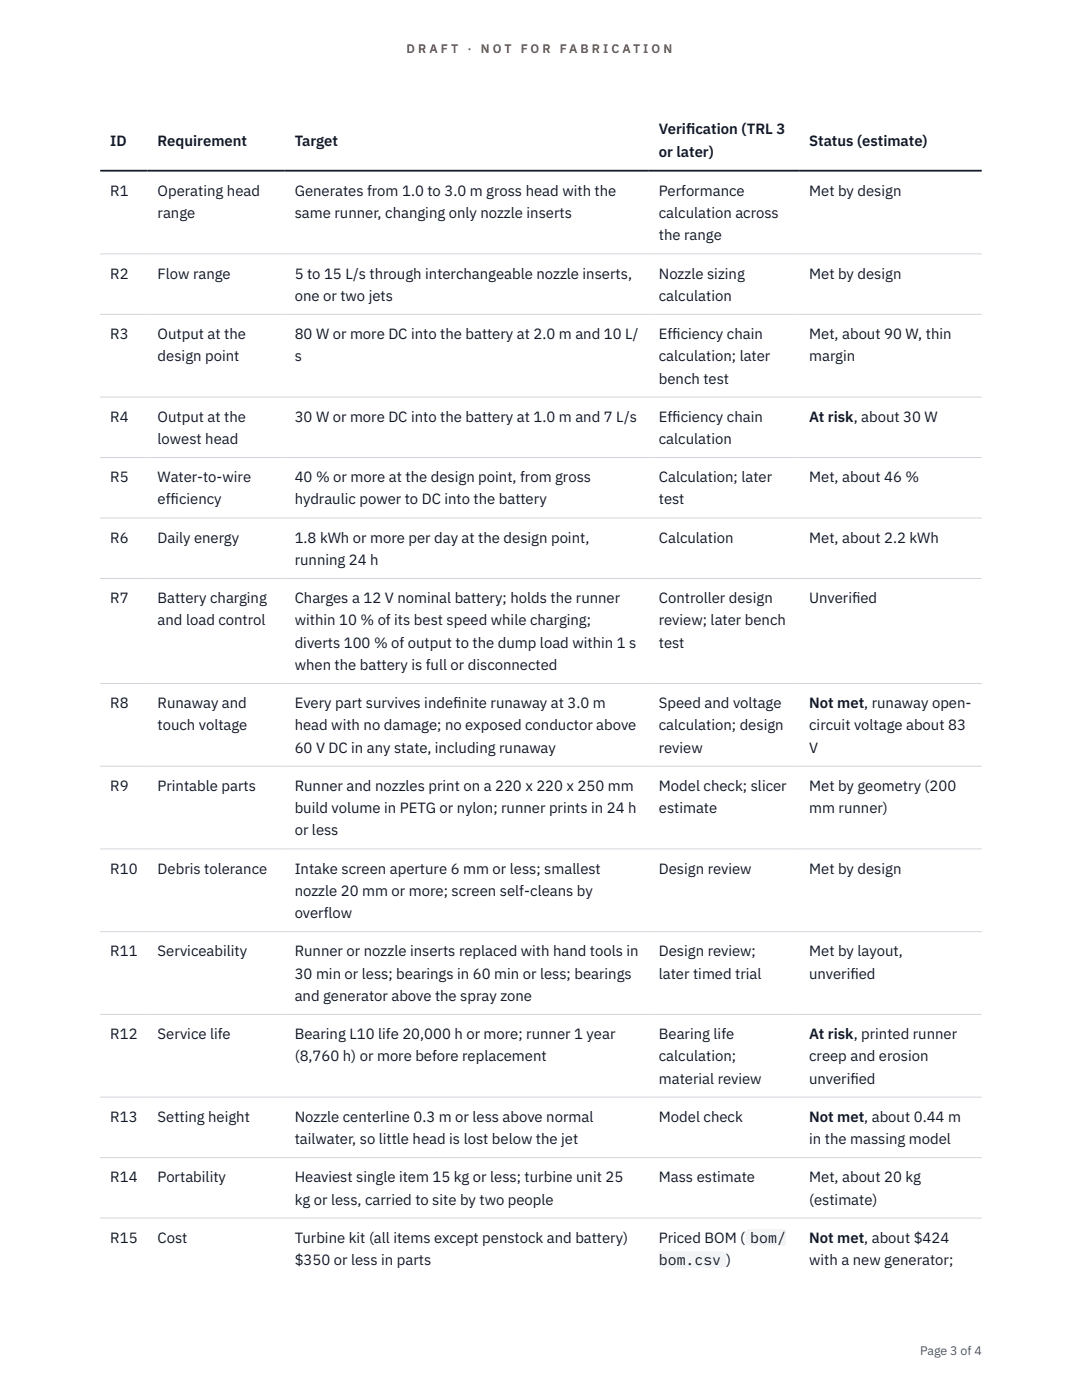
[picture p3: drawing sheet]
<svg xmlns="http://www.w3.org/2000/svg" width="216mm" height="279mm" viewBox="0 0 216 279" stroke-linecap="round" stroke-linejoin="round" font-family="sans-serif">
<defs><g id="words">
<g font-size="3" fill="#111827">
<text x="22" y="29.1">ID</text>
<text x="31.5" y="29.1">Requirement</text>
<text x="58.8" y="29.1">Target</text>
<text x="131.5" y="26.8">Verif</text>
<text x="136.9" y="26.8">ication (TRL 3</text>
<text x="161.5" y="29.1">Status (estimate)</text>
<text x="131.5" y="31.3">or later)</text>
<text x="22" y="39.1">R1</text>
<text x="31.5" y="39.1">Operating head</text>
<text x="58.8" y="39.1">Generates from 1.0 to 3.0 m gross head with the</text>
<text x="131.5" y="39.1">Performance</text>
<text x="161.5" y="39.1">Met by design</text>
<text x="31.5" y="43.5">range</text>
<text x="58.8" y="43.5">same runner, changing only nozzle inserts</text>
<text x="131.5" y="43.5">calculation across</text>
<text x="131.5" y="48">the range</text>
<text x="22" y="55.6">R2</text>
<text x="31.5" y="55.6">Flow range</text>
<text x="58.8" y="55.6">5 to 15 L/s through interchangeable nozzle inserts,</text>
<text x="131.5" y="55.6">Nozzle sizing</text>
<text x="161.5" y="55.6">Met by design</text>
<text x="58.8" y="60">one or two jets</text>
<text x="131.5" y="60">calculation</text>
<text x="22" y="67.7">R3</text>
<text x="31.5" y="67.7">Output at the</text>
<text x="58.8" y="67.7">80 W or more DC into the battery at 2.0 m and 10 L/</text>
<text x="131.5" y="67.7">Eff</text>
<text x="134.2" y="67.7">iciency chain</text>
<text x="161.5" y="67.7">Met, about 90 W, thin</text>
<text x="31.5" y="72.1">design point</text>
<text x="58.8" y="72.1">s</text>
<text x="131.5" y="72.1">calculation; later</text>
<text x="131.5" y="76.5">bench test</text>
<text x="161.5" y="72.1">margin</text>
<text x="22" y="84.2">R4</text>
<text x="31.5" y="84.2">Output at the</text>
<text x="31.5" y="88.6">lowest head</text>
<text x="58.8" y="84.2">30 W or more DC into the battery at 1.0 m and 7 L/s</text>
<text x="131.5" y="84.2">Eff</text>
<text x="131.5" y="88.6">calculation</text>
<text x="134.2" y="84.2">iciency chain</text>
<text x="161.5" y="84.2">At risk, about 30 W</text>
<text x="22" y="96.2">R5</text>
<text x="31.5" y="96.2">Water-to-wire</text>
<text x="31.5" y="100.7">eff</text>
<text x="34" y="100.7">iciency</text>
<text x="58.8" y="96.2">40 % or more at the design point, from gross</text>
<text x="58.8" y="100.7">hydraulic power to DC into the battery</text>
<text x="131.5" y="96.2">Calculation; later</text>
<text x="131.5" y="100.7">test</text>
<text x="161.5" y="96.2">Met, about 46 %</text>
<text x="22" y="108.3">R6</text>
<text x="31.5" y="108.3">Daily energy</text>
<text x="58.8" y="108.3">1.8 kWh or more per day at the design point,</text>
<text x="58.8" y="112.7">running 24 h</text>
<text x="131.5" y="108.3">Calculation</text>
<text x="161.5" y="108.3">Met, about 2.2 kWh</text>
<text x="22" y="120.4">R7</text>
<text x="31.5" y="120.4">Battery charging</text>
<text x="31.5" y="124.8">and load control</text>
<text x="58.8" y="120.4">Charges a 12 V nominal battery; holds the runner</text>
<text x="58.8" y="124.8">within 10 % of its best speed while charging;</text>
<text x="131.5" y="120.4">Controller design</text>
<text x="131.5" y="124.8">review; later bench</text>
<text x="161.5" y="120.4">Unverif</text>
<text x="170" y="120.4">ied</text>
<text x="58.8" y="129.3">diverts 100 % of output to the dump load within 1 s</text>
<text x="131.5" y="129.3">test</text>
<text x="58.8" y="133.7">when the battery is full or disconnected</text>
<text x="22" y="141.3">R8</text>
<text x="31.5" y="141.3">Runaway and</text>
<text x="58.8" y="141.3">Every part survives indef</text>
<text x="90.4" y="141.3">inite runaway at 3.0 m</text>
<text x="131.5" y="141.3">Speed and voltage</text>
<text x="161.5" y="141.3">Not met, runaway open-</text>
<text x="31.5" y="145.8">touch voltage</text>
<text x="58.8" y="145.8">head with no damage; no exposed conductor above</text>
<text x="131.5" y="145.8">calculation; design</text>
<text x="161.5" y="145.8">circuit voltage about 83</text>
<text x="58.8" y="150.2">60 V DC in any state, including runaway</text>
<text x="131.5" y="150.2">review</text>
<text x="161.5" y="150.2">V</text>
<text x="22" y="157.8">R9</text>
<text x="31.5" y="157.8">Printable parts</text>
<text x="58.8" y="157.8">Runner and nozzles print on a 220 x 220 x 250 mm</text>
<text x="131.5" y="157.8">Model check; slicer</text>
<text x="161.5" y="157.8">Met by geometry (200</text>
<text x="58.8" y="162.3">build volume in PETG or nylon; runner prints in 24 h</text>
<text x="58.8" y="166.7">or less</text>
<text x="131.5" y="162.3">estimate</text>
<text x="161.5" y="162.3">mm runner)</text>
<text x="22" y="174.3">R10</text>
<text x="31.5" y="174.3">Debris tolerance</text>
<text x="58.8" y="174.3">Intake screen aperture 6 mm or less; smallest</text>
<text x="58.8" y="178.8">nozzle 20 mm or more; screen self-cleans by</text>
<text x="131.5" y="174.3">Design review</text>
<text x="161.5" y="174.3">Met by design</text>
<text x="58.8" y="183.2">overflow</text>
<text x="22" y="190.9">R11</text>
<text x="31.5" y="190.9">Serviceability</text>
<text x="58.8" y="190.9">Runner or nozzle inserts replaced with hand tools in</text>
<text x="131.5" y="190.9">Design review;</text>
<text x="161.5" y="190.9">Met by layout,</text>
<text x="58.8" y="195.3">30 min or less; bearings in 60 min or less; bearings</text>
<text x="131.5" y="195.3">later timed trial</text>
<text x="161.5" y="195.3">unverif</text>
<text x="169.7" y="195.3">ied</text>
<text x="58.8" y="199.7">and generator above the spray zone</text>
<text x="22" y="207.4">R12</text>
<text x="31.5" y="207.4">Service life</text>
<text x="58.8" y="207.4">Bearing L10 life 20,000 h or more; runner 1 year</text>
<text x="131.5" y="207.4">Bearing life</text>
<text x="161.5" y="207.4">At risk, printed runner</text>
<text x="58.8" y="211.8">(8,760 h) or more before replacement</text>
<text x="131.5" y="211.8">calculation;</text>
<text x="161.5" y="211.8">creep and erosion</text>
<text x="131.5" y="216.3">material review</text>
<text x="161.5" y="216.3">unverif</text>
<text x="169.7" y="216.3">ied</text>
<text x="22" y="223.9">R13</text>
<text x="31.5" y="223.9">Setting height</text>
<text x="58.8" y="223.9">Nozzle centerline 0.3 m or less above normal</text>
<text x="131.5" y="223.9">Model check</text>
<text x="161.5" y="223.9">Not met, about 0.44 m</text>
<text x="58.8" y="228.3">tailwater, so little head is lost below the jet</text>
<text x="161.5" y="228.3">in the massing model</text>
<text x="22" y="235.9">R14</text>
<text x="31.5" y="235.9">Portability</text>
<text x="58.8" y="235.9">Heaviest single item 15 kg or less; turbine unit 25</text>
<text x="131.5" y="235.9">Mass estimate</text>
<text x="161.5" y="235.9">Met, about 20 kg</text>
<text x="58.8" y="240.4">kg or less, carried to site by two people</text>
<text x="161.5" y="240.4">(estimate)</text>
<text x="22" y="248">R15</text>
<text x="31.5" y="248">Cost</text>
<text x="58.8" y="248">Turbine kit (all items except penstock and battery)</text>
<text x="131.5" y="248">Priced BOM (</text>
<text x="149.7" y="248">bom/</text>
<text x="161.5" y="248">Not met, about $424</text>
<text x="58.8" y="252.5">$350 or less in parts</text>
<text x="131.5" y="252.5">bom.csv</text>
<text x="144.9" y="252.5">)</text>
<text x="161.5" y="252.5">with a new generator;</text>
</g>
<g font-size="2.5" fill="#b45309">
<text x="81.1" y="10.5">D R A F T</text>
<text x="93.3" y="10.5">·</text>
<text x="95.9" y="10.5">N O T</text>
<text x="103.9" y="10.5">F O R</text>
<text x="111.7" y="10.5">F A B R I C A T I O N</text>
</g>
<text font-size="2.5" fill="#4b5563" x="183.6" y="270.3">Page 3 of 4</text>
</g></defs>
<g fill="none" stroke="#d1d5db" stroke-width=".2">
<path d="M20 50.7h175.9M20 62.7h175.9M20 79.2h175.9M20 91.3h175.9M20 103.4h175.9M20 115.4h175.9M20 136.4h175.9M20 152.9h175.9M20 169.4h175.9M20 185.9h175.9M20 202.4h175.9M20 219h175.9"/>
<path d="M20 231h175.9M20 243.1h175.9"/>
</g>
<path d="M20 34.1h175.9" fill="none" stroke="#111827" stroke-width=".35"/>
<g fill="#f3f4f6">
<path d="M148.7 245.2h8.1v3.4h-8.1z"/>
<path d="M131.5 249.7h13.4v3.3h-13.4z"/>
</g>
<use href="#words"/>
</svg>
